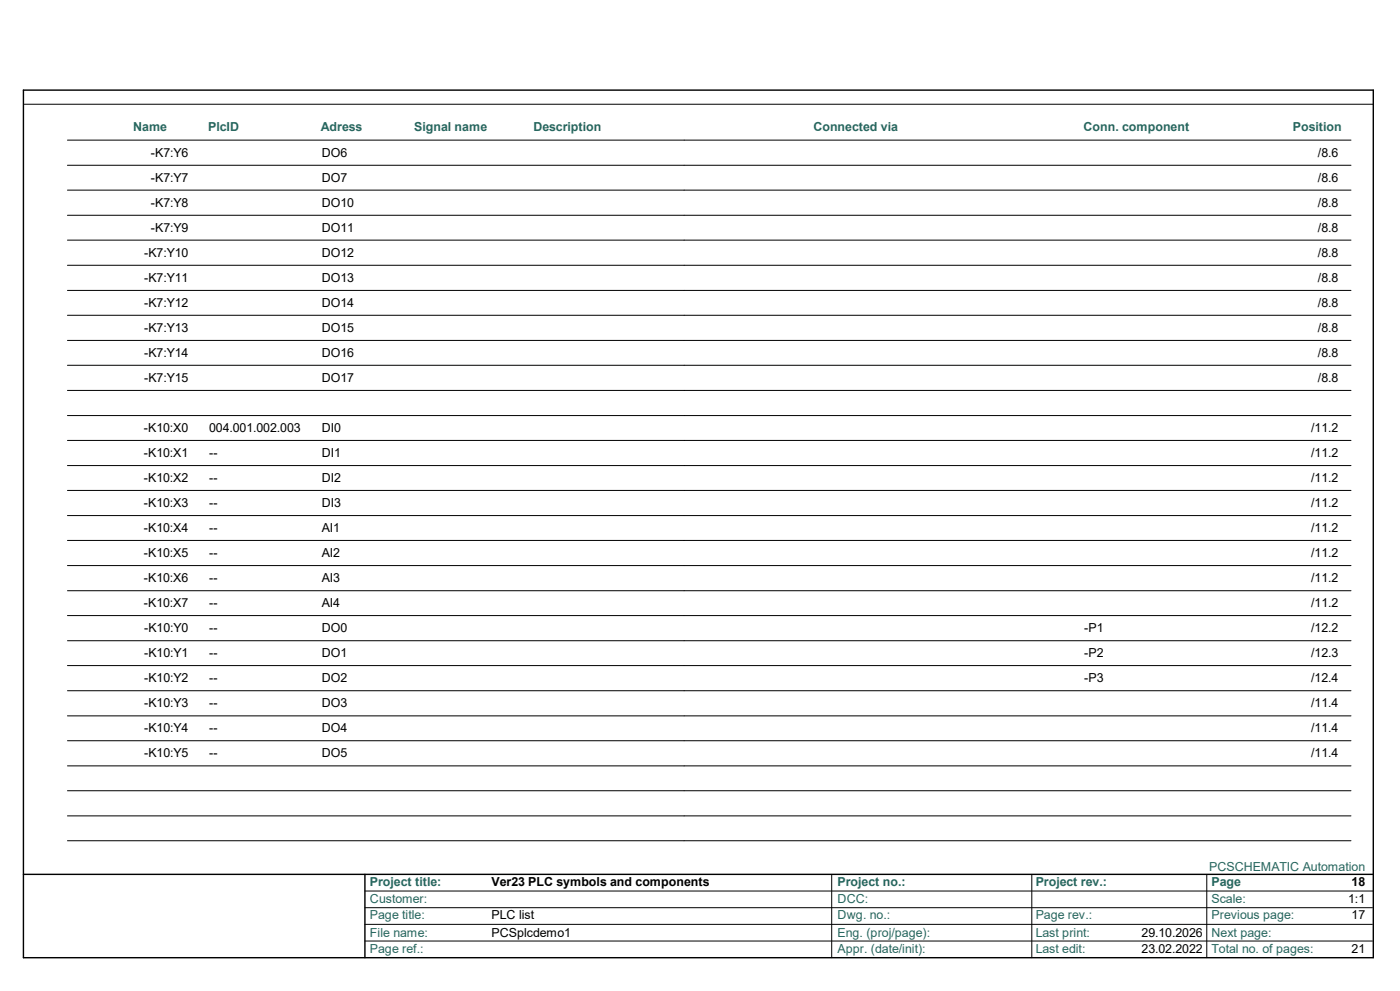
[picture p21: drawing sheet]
<svg xmlns="http://www.w3.org/2000/svg" width="420mm" height="297mm" viewBox="0 0 420 297" stroke-linecap="round" stroke-linejoin="round" font-family="sans-serif">
<defs><g id="words">
<g font-size="3.7" fill="#27675f">
<text x="40" y="39.4">Name</text>
<text x="62.5" y="39.4">PlcID</text>
<text x="96.3" y="39.4">Adress</text>
<text x="124.3" y="39.4">Signal name</text>
<text x="160" y="39.4">Description</text>
<text x="244" y="39.4">Connected via</text>
<text x="325" y="39.4">Conn. component</text>
<text x="387.9" y="39.4">Position</text>
<text x="362.8" y="260.9">PCSCHEMATIC Automation</text>
<text x="111" y="265.6">Project title:</text>
<text x="251.3" y="265.6">Project no.:</text>
<text x="310.7" y="265.6">Project rev.:</text>
<text x="363.5" y="265.6">Page</text>
<text x="111" y="270.7">Customer:</text>
<text x="111" y="275.5">Page title:</text>
<text x="251.3" y="275.5">Dwg. no.:</text>
<text x="251.3" y="270.7">DCC:</text>
<text x="310.7" y="275.5">Page rev.:</text>
<text x="363.5" y="275.5">Previous page:</text>
<text x="363.5" y="270.7">Scale:</text>
<text x="111" y="280.7">File name:</text>
<text x="251.3" y="280.7">Eng. (proj/page):</text>
<text x="310.7" y="280.7">Last print:</text>
<text x="363.5" y="280.7">Next page:</text>
<text x="111" y="285.5">Page ref.:</text>
<text x="251.3" y="285.5">Appr. (date/init):</text>
<text x="310.7" y="285.5">Last edit:</text>
<text x="363.5" y="285.5">Total no. of pages:</text>
</g>
<g font-size="3.7">
<text x="45.3" y="47">-K7:Y6</text>
<text x="96.5" y="47">DO6</text>
<text x="395.4" y="47">/8.6</text>
<text x="45.3" y="54.4">-K7:Y7</text>
<text x="96.5" y="54.4">DO7</text>
<text x="395.4" y="54.4">/8.6</text>
<text x="45.3" y="62">-K7:Y8</text>
<text x="96.5" y="62">DO10</text>
<text x="395.4" y="62">/8.8</text>
<text x="45.3" y="69.4">-K7:Y9</text>
<text x="96.5" y="69.4">DO11</text>
<text x="395.4" y="69.4">/8.8</text>
<text x="43.3" y="77">-K7:Y10</text>
<text x="96.5" y="77">DO12</text>
<text x="395.4" y="77">/8.8</text>
<text x="43.3" y="84.5">-K7:Y11</text>
<text x="96.5" y="84.5">DO13</text>
<text x="395.4" y="84.5">/8.8</text>
<text x="43.3" y="91.9">-K7:Y12</text>
<text x="96.5" y="91.9">DO14</text>
<text x="395.4" y="91.9">/8.8</text>
<text x="43.3" y="99.5">-K7:Y13</text>
<text x="96.5" y="99.5">DO15</text>
<text x="395.4" y="99.5">/8.8</text>
<text x="43.3" y="106.9">-K7:Y14</text>
<text x="96.5" y="106.9">DO16</text>
<text x="395.4" y="106.9">/8.8</text>
<text x="43.3" y="114.5">-K7:Y15</text>
<text x="96.5" y="114.5">DO17</text>
<text x="395.4" y="114.5">/8.8</text>
<text x="43.2" y="129.4">-K10:X0</text>
<text x="62.7" y="129.4">004.001.002.003</text>
<text x="96.5" y="129.4">DI0</text>
<text x="393.4" y="129.4">/11.2</text>
<text x="43.2" y="137">-K10:X1</text>
<text x="62.7" y="137">--</text>
<text x="96.5" y="137">DI1</text>
<text x="393.4" y="137">/11.2</text>
<text x="43.2" y="144.4">-K10:X2</text>
<text x="62.7" y="144.4">--</text>
<text x="96.5" y="144.4">DI2</text>
<text x="393.4" y="144.4">/11.2</text>
<text x="43.2" y="152">-K10:X3</text>
<text x="62.7" y="152">--</text>
<text x="96.5" y="152">DI3</text>
<text x="393.4" y="152">/11.2</text>
<text x="43.2" y="159.4">-K10:X4</text>
<text x="62.7" y="159.4">--</text>
<text x="96.5" y="159.4">AI1</text>
<text x="393.4" y="159.4">/11.2</text>
<text x="43.2" y="167">-K10:X5</text>
<text x="62.7" y="167">--</text>
<text x="96.5" y="167">AI2</text>
<text x="393.4" y="167">/11.2</text>
<text x="43.2" y="174.5">-K10:X6</text>
<text x="62.7" y="174.5">--</text>
<text x="96.5" y="174.5">AI3</text>
<text x="393.4" y="174.5">/11.2</text>
<text x="43.2" y="181.9">-K10:X7</text>
<text x="62.7" y="181.9">--</text>
<text x="96.5" y="181.9">AI4</text>
<text x="393.4" y="181.9">/11.2</text>
<text x="43.3" y="189.5">-K10:Y0</text>
<text x="62.7" y="189.5">--</text>
<text x="96.5" y="189.5">DO0</text>
<text x="325.3" y="189.5">-P1</text>
<text x="393.4" y="189.5">/12.2</text>
<text x="43.3" y="196.9">-K10:Y1</text>
<text x="62.7" y="196.9">--</text>
<text x="96.5" y="196.9">DO1</text>
<text x="325.3" y="196.9">-P2</text>
<text x="393.4" y="196.9">/12.3</text>
<text x="43.3" y="204.5">-K10:Y2</text>
<text x="62.7" y="204.5">--</text>
<text x="96.5" y="204.5">DO2</text>
<text x="325.3" y="204.5">-P3</text>
<text x="393.4" y="204.5">/12.4</text>
<text x="43.3" y="211.9">-K10:Y3</text>
<text x="62.7" y="211.9">--</text>
<text x="96.5" y="211.9">DO3</text>
<text x="393.4" y="211.9">/11.4</text>
<text x="43.3" y="219.4">-K10:Y4</text>
<text x="62.7" y="219.4">--</text>
<text x="96.5" y="219.4">DO4</text>
<text x="393.4" y="219.4">/11.4</text>
<text x="43.3" y="227">-K10:Y5</text>
<text x="62.7" y="227">--</text>
<text x="96.5" y="227">DO5</text>
<text x="393.4" y="227">/11.4</text>
<text x="147.5" y="265.6">Ver23 PLC symbols and components</text>
<text x="405.5" y="265.6">18</text>
<text x="147.5" y="275.5">PLC list</text>
<text x="404.5" y="270.7">1:1</text>
<text x="405.5" y="275.5">17</text>
<text x="147.5" y="280.7">PCSplcdemo1</text>
<text x="342.5" y="280.7">29.10.2026</text>
<text x="342.5" y="285.5">23.02.2022</text>
<text x="405.5" y="285.5">21</text>
</g>
</g></defs>
<path d="M7 27h405v260h-405zM7 262h405M109.5 262v25" fill="none" stroke="#000" stroke-width=".42"/>
<g fill="none" stroke="#000" stroke-width=".3">
<path d="M7.3 31.2h404.7M20.2 42h385.1M20.2 49.5h385.1M20.2 57h385.1M20.2 64.5h385.1M20.2 72h385.1M20.2 79.5h385.1M20.2 87h385.1M20.2 94.5h385.1M20.2 102h385.1M20.2 109.5h385.1M20.2 117h385.1"/>
<path d="M20.2 124.5h385.1M20.2 132h385.1M20.2 139.5h385.1M20.2 147h385.1M20.2 154.5h385.1M20.2 162h385.1M20.2 169.5h385.1M20.2 177h385.1M20.2 184.5h385.1M20.2 192h385.1M20.2 199.5h385.1M20.2 207h385.1"/>
<path d="M20.2 214.5h385.1M20.2 222h385.1M20.2 229.5h385.1M20.2 237h385.1M20.2 244.5h385.1M20.2 252h385.1M109.5 272h302.2M109.5 277h302.2M109.5 267h302.5M249.5 262v25M309.5 262v25M362 262v25"/>
<path d="M109.5 282h302.2"/>
</g>
<use href="#words"/>
</svg>
